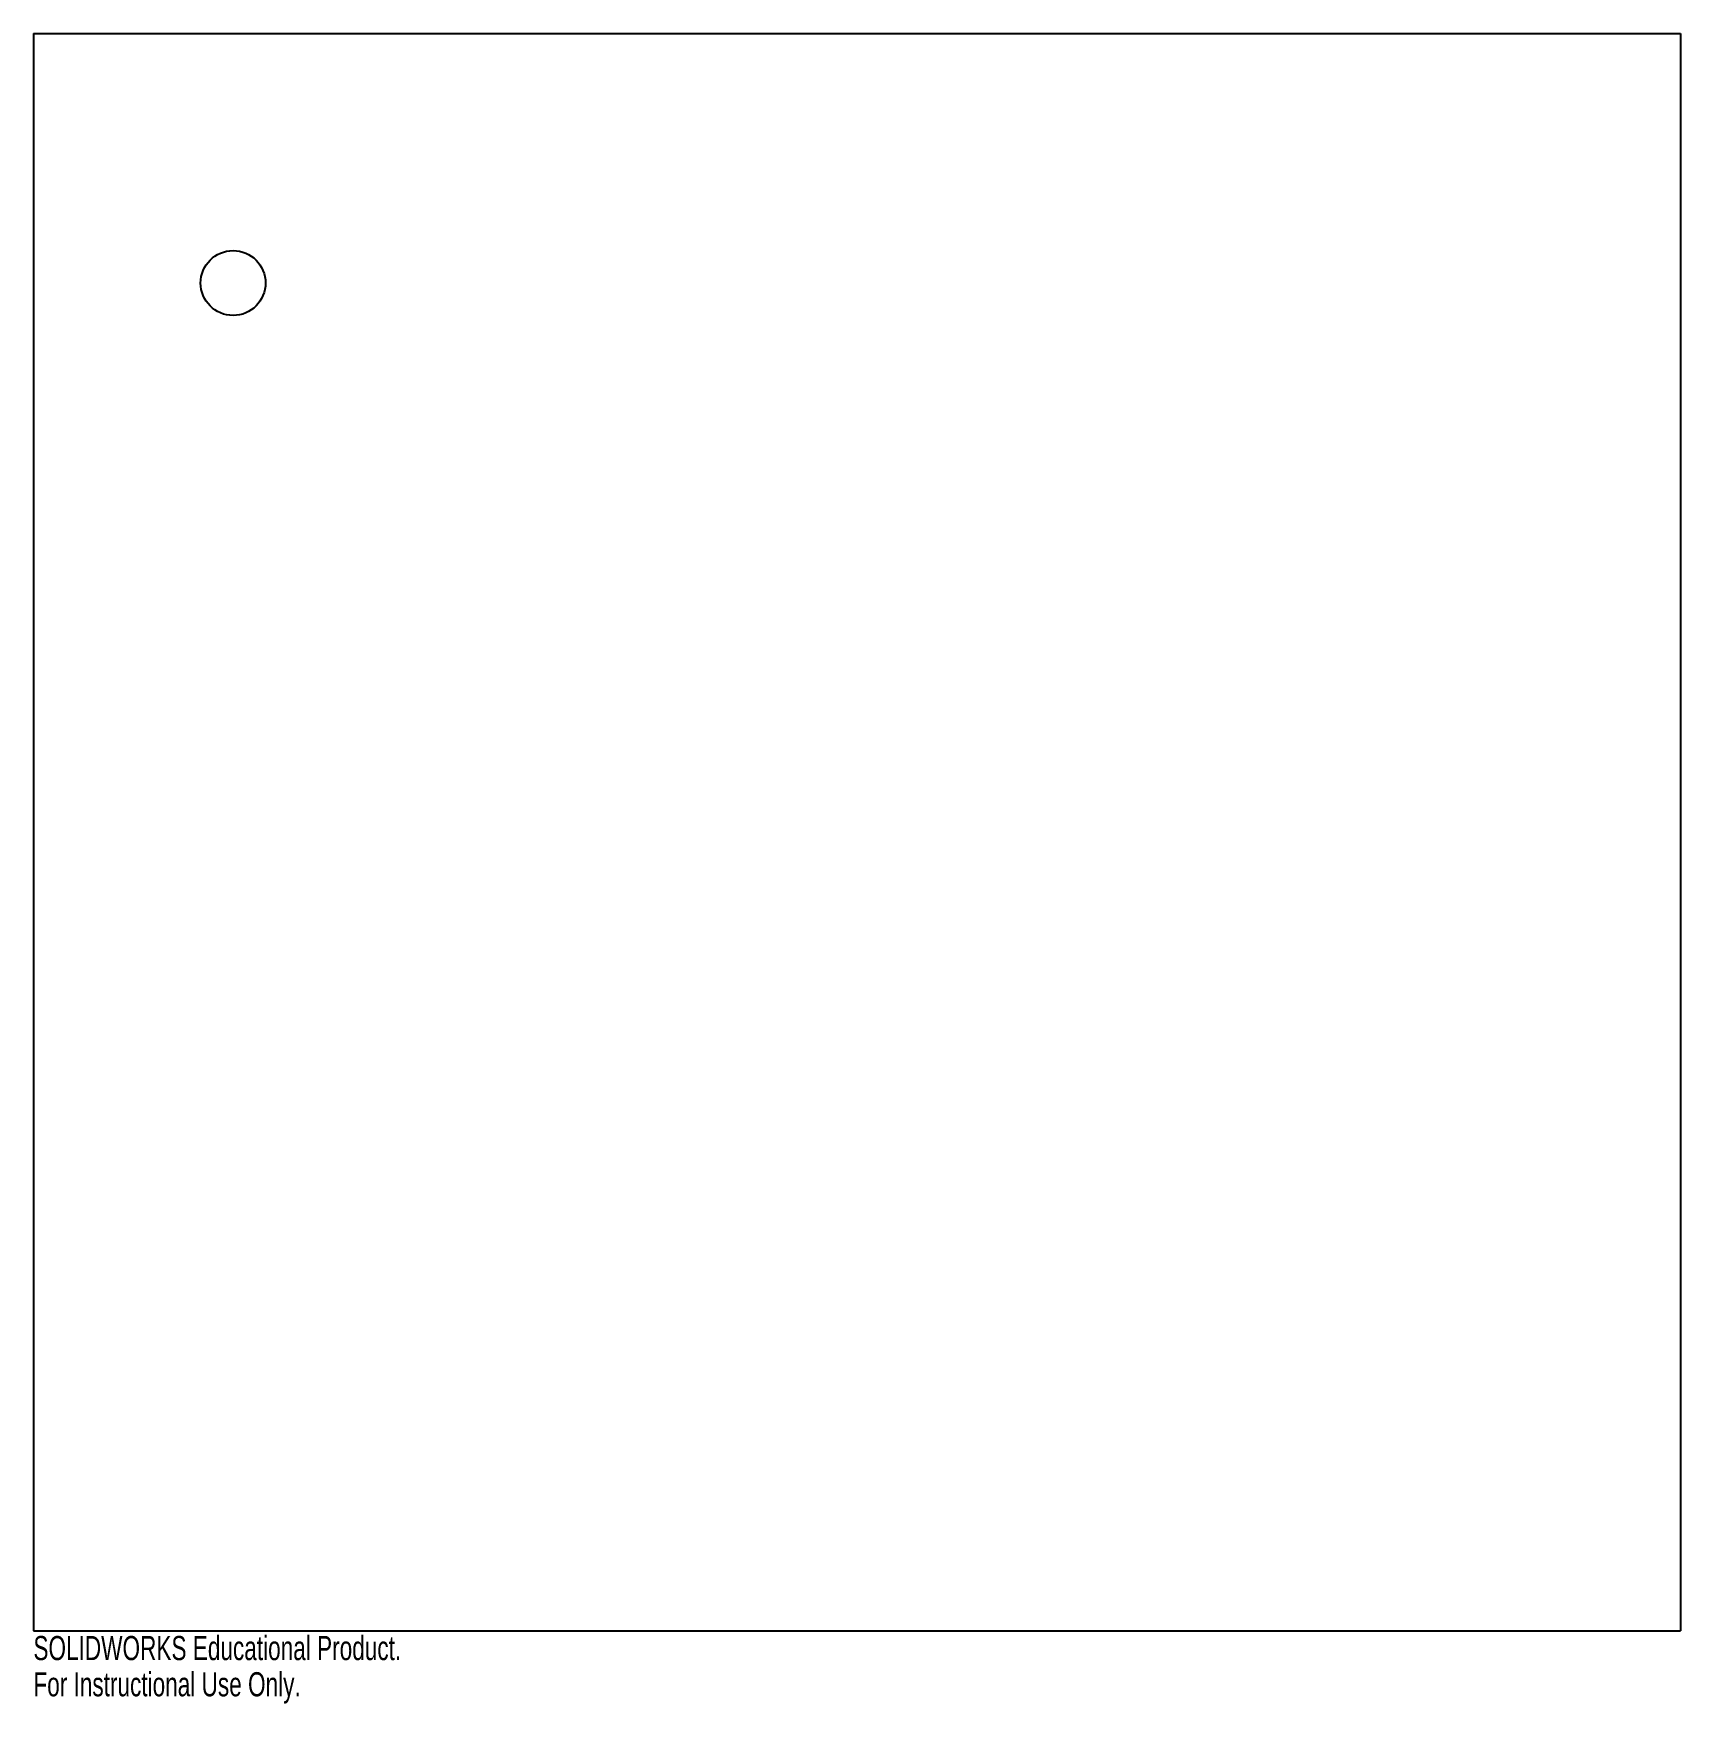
# Model space of a CAD drawing. Header units: millimetres. Extents: x 0 to 330, y -15 to 320.
import ezdxf

# ---------------------------------------------------------------- set-up
doc = ezdxf.new("R2010")
doc.units = ezdxf.units.MM
doc.layers.add('CORTE', color=7, linetype='Continuous')
doc.layers.add('INFORMACION_NO_CORTE', color=8, linetype='Continuous')
doc.styles.add('SLDTEXTSTYLE0', font='TXT', dxfattribs={"width": 0.7})

msp = doc.modelspace()

# ---------------------------------------------------------------- linework, layer by layer
at = {"layer": 'CORTE', "color": 7, "linetype": 'Continuous', "lineweight": 25}
for p, q in [((0, 320), (330, 320)), ((0, 320), (0, 0)), ((330, 320), (330, 0)), ((0, 0), (330, 0))]:
    msp.add_line(p, q, dxfattribs=at)
msp.add_circle((40, 270), 6.5, dxfattribs=at)

# ---------------------------------------------------------------- texts
at = {"layer": 'INFORMACION_NO_CORTE', "color": 7, "linetype": 'Continuous', "char_height": 4.8336, "attachment_point": 1, "style": 'SLDTEXTSTYLE0'}
for s, insert in [('SOLIDWORKS Educational Product.', (0, -1.02)), ('For Instructional Use Only.', (0, -8.27))]:
    msp.add_mtext(s, dxfattribs=dict(at, insert=insert))

doc.saveas('drawing.dxf')
